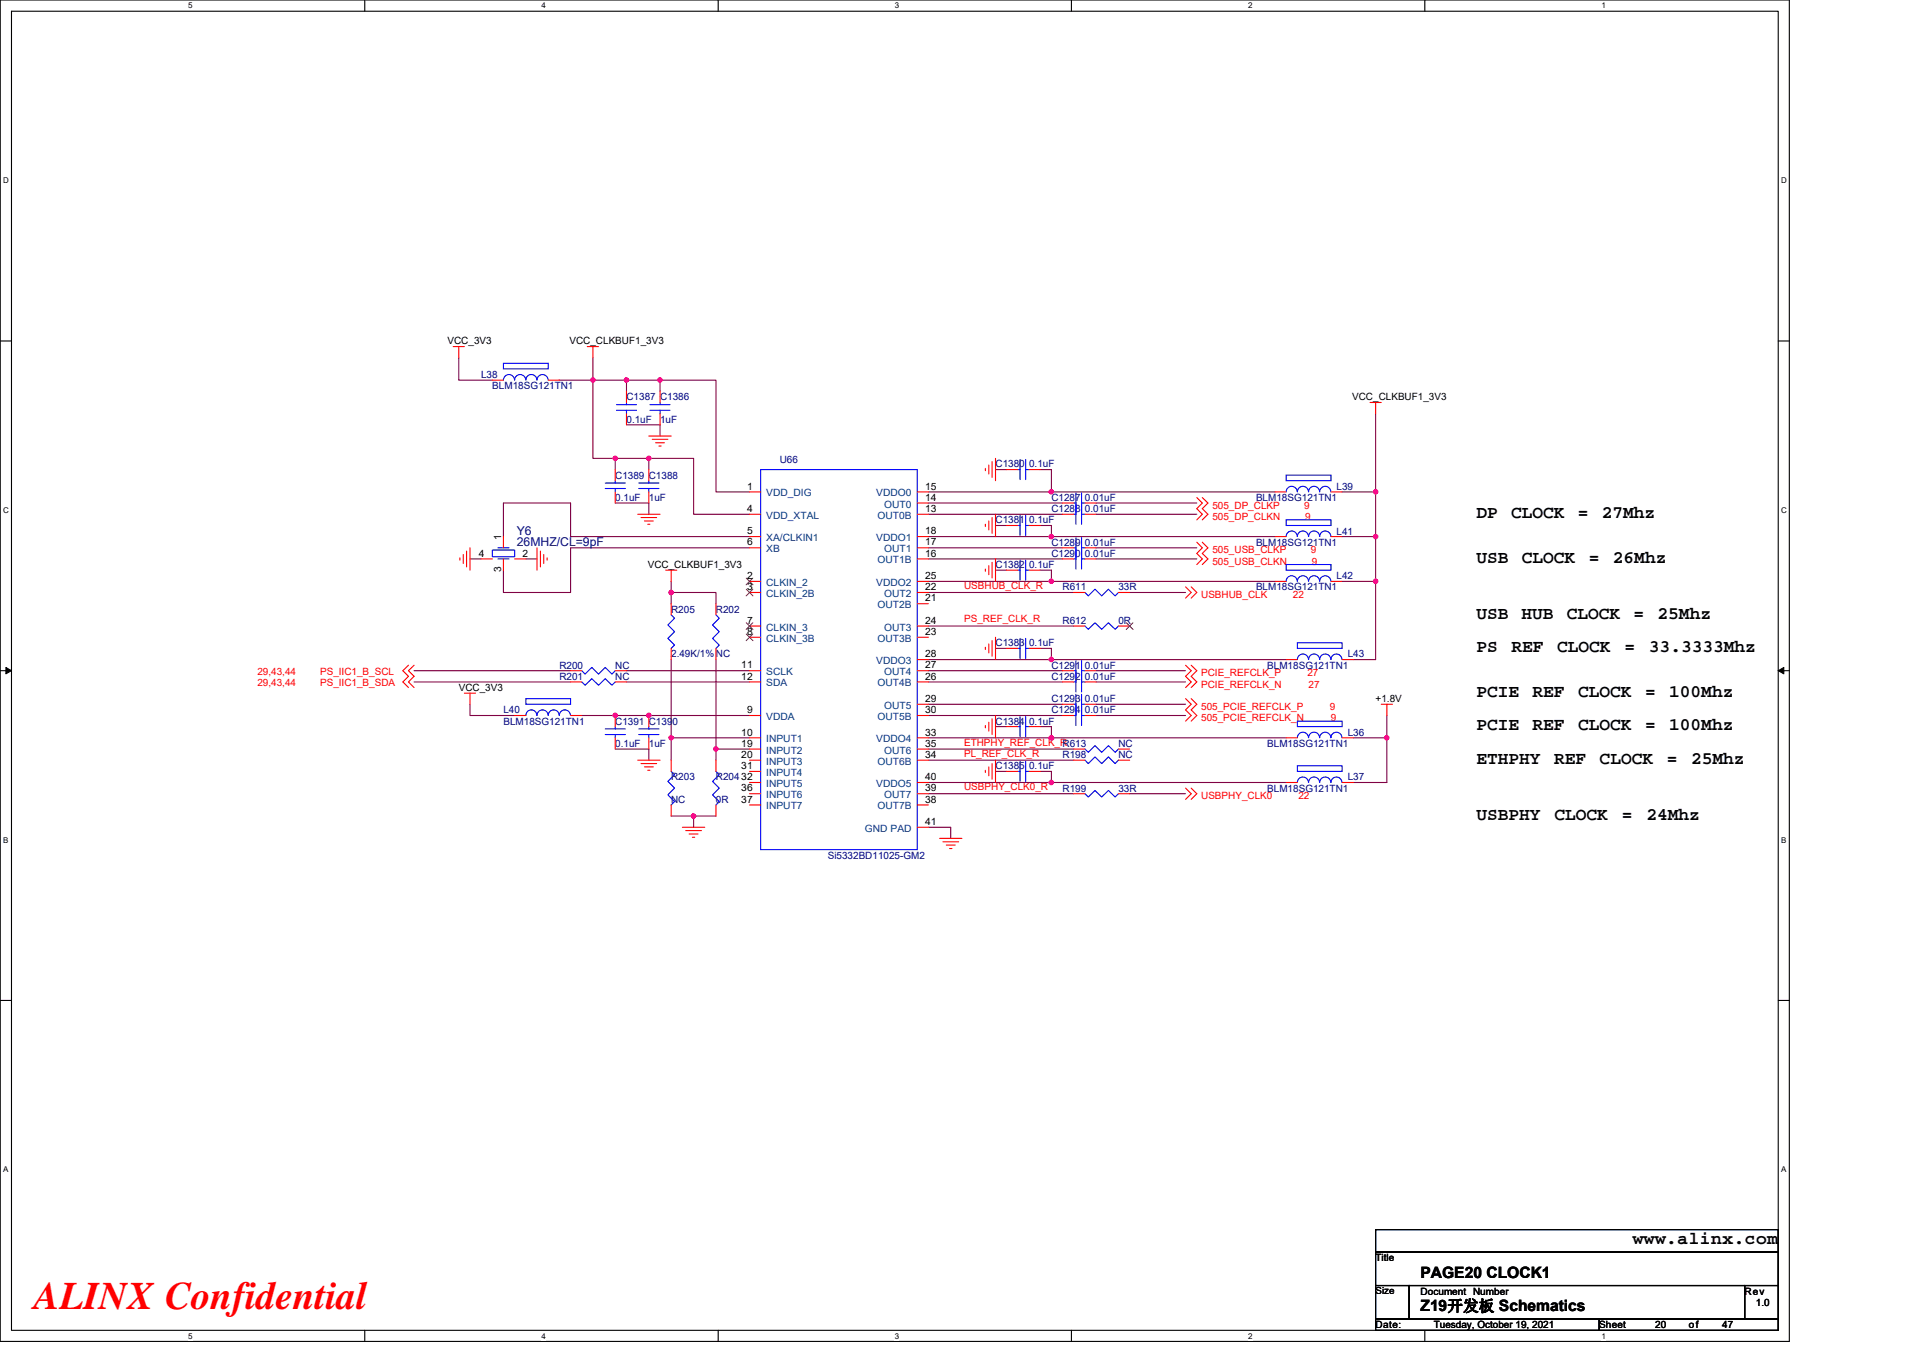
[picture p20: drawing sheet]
<svg xmlns="http://www.w3.org/2000/svg" width="297mm" height="210mm" viewBox="0 0 297 210" stroke-linecap="round" stroke-linejoin="round" font-family="sans-serif">
<defs><g id="words">
<text font-size="6" fill="#f00" x="5.2" y="202.3">ALINX Confidential</text>
<g font-size="2.8">
<text x="228" y="80">DP</text>
<text x="233.4" y="80">CLOCK</text>
<text x="243.7" y="80">=</text>
<text x="247.4" y="80">27Mhz</text>
<text x="228" y="86.9">USB</text>
<text x="235.1" y="86.9">CLOCK</text>
<text x="245.4" y="86.9">=</text>
<text x="249.1" y="86.9">26Mhz</text>
<text x="228" y="95.6">USB</text>
<text x="235" y="95.6">HUB</text>
<text x="242" y="95.6">CLOCK</text>
<text x="252.3" y="95.6">=</text>
<text x="256" y="95.6">25Mhz</text>
<text x="228" y="100.8">PS</text>
<text x="233.5" y="100.8">REF</text>
<text x="240.5" y="100.8">CLOCK</text>
<text x="250.9" y="100.8">=</text>
<text x="254.7" y="100.8">33.3333Mhz</text>
<text x="228" y="107.7">PCIE</text>
<text x="236.7" y="107.7">REF</text>
<text x="243.7" y="107.7">CLOCK</text>
<text x="254.1" y="107.7">=</text>
<text x="257.8" y="107.7">100Mhz</text>
<text x="228" y="112.8">PCIE</text>
<text x="236.7" y="112.8">REF</text>
<text x="243.7" y="112.8">CLOCK</text>
<text x="254.1" y="112.8">=</text>
<text x="257.8" y="112.8">100Mhz</text>
<text x="228" y="118">ETHPHY</text>
<text x="240" y="118">REF</text>
<text x="247.1" y="118">CLOCK</text>
<text x="257.5" y="118">=</text>
<text x="261.2" y="118">25Mhz</text>
<text x="228" y="126.7">USBPHY</text>
<text x="240.1" y="126.7">CLOCK</text>
<text x="250.5" y="126.7">=</text>
<text x="254.3" y="126.7">24Mhz</text>
<text x="252.2" y="192.3">www.alinx.com</text>
</g>
<g font-size="2.4">
<text x="219.4" y="197.4">PAGE20 CLOCK1</text>
<text x="219.4" y="202.6">Z19开发板 Schematics</text>
</g>
<g font-size="1.9" fill="#000080">
<text x="79.8" y="82.7">Y6</text>
<text x="79.8" y="84.4">26MHZ/CL=9pF</text>
</g>
<g font-size="1.5">
<text x="69.1" y="53.2">VCC_3V3</text>
<text x="88" y="53.2">VCC_CLKBUF1_3V3</text>
<text x="208.9" y="61.8">VCC_CLKBUF1_3V3</text>
<text x="115.4" y="75.6">1</text>
<text x="142.9" y="75.6">15</text>
<text x="142.9" y="77.4">14</text>
<text x="77.4" y="83.4" transform="rotate(-90 77.4 83.4)">1</text>
<text x="115.4" y="79.1">4</text>
<text x="115.4" y="82.6">5</text>
<text x="142.9" y="82.6">18</text>
<text x="142.9" y="79.1">13</text>
<text x="74" y="86">4</text>
<text x="77.4" y="88.5" transform="rotate(-90 77.4 88.5)">3</text>
<text x="80.7" y="86">2</text>
<text x="100.1" y="87.8">VCC_CLKBUF1_3V3</text>
<text x="115.4" y="89.5">2</text>
<text x="115.4" y="84.3">6</text>
<text x="142.9" y="89.5">25</text>
<text x="142.9" y="86">16</text>
<text x="142.9" y="84.3">17</text>
<text x="115.4" y="91.2">3</text>
<text x="142.9" y="92.9">21</text>
<text x="142.9" y="91.2">22</text>
<text x="115.4" y="96.4">7</text>
<text x="115.4" y="98.1">8</text>
<text x="142.9" y="101.6">28</text>
<text x="142.9" y="98.1">23</text>
<text x="142.9" y="96.4">24</text>
<text x="70.9" y="106.8">VCC_3V3</text>
<text x="114.5" y="103.3">11</text>
<text x="114.5" y="105">12</text>
<text x="142.9" y="105">26</text>
<text x="142.9" y="103.3">27</text>
<text x="114.5" y="113.6">10</text>
<text x="115.4" y="110.2">9</text>
<text x="142.9" y="113.6">33</text>
<text x="142.9" y="110.2">30</text>
<text x="142.9" y="108.5">29</text>
<text x="212.5" y="108.5">+1.8V</text>
<text x="114.5" y="115.4">19</text>
<text x="114.5" y="117.1">20</text>
<text x="114.5" y="118.8">31</text>
<text x="142.9" y="117.1">34</text>
<text x="142.9" y="115.4">35</text>
<text x="114.5" y="122.3">36</text>
<text x="114.5" y="124">37</text>
<text x="142.9" y="120.5">40</text>
<text x="142.9" y="124">38</text>
<text x="142.9" y="122.3">39</text>
<text x="142.9" y="127.5">41</text>
<text x="212.5" y="194.9">Title</text>
<text x="212.5" y="200">Size</text>
<text x="219.4" y="200">Document Number</text>
<text x="269.5" y="200">Rev</text>
<text x="271.2" y="201.8">1.0</text>
<text x="212.5" y="205.2">Date:</text>
<text x="221.5" y="205.2">Tuesday, October 19, 2021</text>
<text x="247" y="205.2">Sheet</text>
<text x="255.7" y="205.2">20</text>
<text x="260.9" y="205.2">of</text>
<text x="266" y="205.2">47</text>
</g>
<g font-size="1.5" fill="#000080">
<text x="74.3" y="58.4">L38</text>
<text x="76" y="60.1">BLM18SG121TN1</text>
<text x="96.8" y="61.8">C1387 C1386</text>
<text x="96.8" y="65.3">0.1uF</text>
<text x="102" y="65.3">1uF</text>
<text x="120.4" y="71.5">U66</text>
<text x="95" y="74">C1389 C1388</text>
<text x="95" y="77.4">0.1uF</text>
<text x="100.2" y="77.4">1uF</text>
<text x="153.8" y="72.2">C1380 0.1uF</text>
<text x="162.4" y="77.4">C1287 0.01uF</text>
<text x="194" y="77.4">BLM18SG121TN1</text>
<text x="206.5" y="75.7">L39</text>
<text x="153.8" y="80.9">C1381 0.1uF</text>
<text x="162.4" y="79.1">C1288 0.01uF</text>
<text x="206.5" y="82.6">L41</text>
<text x="153.8" y="87.8">C1382 0.1uF</text>
<text x="162.4" y="86">C1290 0.01uF</text>
<text x="162.4" y="84.3">C1289 0.01uF</text>
<text x="194" y="84.3">BLM18SG121TN1</text>
<text x="206.5" y="89.5">L42</text>
<text x="103.7" y="94.7">R205</text>
<text x="110.6" y="94.7">R202</text>
<text x="164.1" y="91.2">R611</text>
<text x="172.8" y="91.2">33R</text>
<text x="194" y="91.2">BLM18SG121TN1</text>
<text x="103.7" y="101.6">2.49K/1% NC</text>
<text x="153.8" y="99.9">C1383 0.1uF</text>
<text x="164.1" y="96.4">R612</text>
<text x="172.8" y="96.4">0R</text>
<text x="208.2" y="101.6">L43</text>
<text x="86.4" y="105">R201</text>
<text x="86.4" y="103.3">R200</text>
<text x="95" y="105">NC</text>
<text x="95" y="103.3">NC</text>
<text x="162.4" y="103.3">C1291 0.01uF</text>
<text x="162.4" y="105">C1292 0.01uF</text>
<text x="195.7" y="103.3">BLM18SG121TN1</text>
<text x="77.8" y="110.2">L40</text>
<text x="77.8" y="112">BLM18SG121TN1</text>
<text x="95" y="112">C1391 C1390</text>
<text x="153.8" y="112">C1384 0.1uF</text>
<text x="162.4" y="110.2">C1294 0.01uF</text>
<text x="162.4" y="108.5">C1293 0.01uF</text>
<text x="208.2" y="113.7">L36</text>
<text x="95" y="115.4">0.1uF</text>
<text x="100.2" y="115.4">1uF</text>
<text x="153.8" y="118.9">C1385 0.1uF</text>
<text x="164.1" y="115.4">R613</text>
<text x="164.1" y="117.1">R198</text>
<text x="172.8" y="115.4">NC</text>
<text x="172.8" y="117.1">NC</text>
<text x="195.7" y="115.4">BLM18SG121TN1</text>
<text x="103.7" y="120.6">R203</text>
<text x="103.7" y="124">NC</text>
<text x="110.6" y="120.6">R20432</text>
<text x="110.6" y="124">0R</text>
<text x="164.1" y="122.3">R199</text>
<text x="172.8" y="122.3">33R</text>
<text x="195.7" y="122.3">BLM18SG121TN1</text>
<text x="208.2" y="120.6">L37</text>
<text x="127.9" y="132.7">Si5332BD11025-GM2</text>
</g>
<g font-size="1.5" fill="#004080">
<text x="118.4" y="76.7">VDD_DIG</text>
<text x="135.4" y="76.7">VDDO0</text>
<text x="118.4" y="80.2">VDD_XTAL</text>
<text x="118.4" y="83.6">XA/CLKIN1</text>
<text x="135.4" y="83.6">VDDO1</text>
<text x="135.5" y="80.2">OUT0B</text>
<text x="136.6" y="78.4">OUT0</text>
<text x="118.4" y="85.3">XB</text>
<text x="135.5" y="87.1">OUT1B</text>
<text x="136.6" y="85.3">OUT1</text>
<text x="118.4" y="90.5">CLKIN_2</text>
<text x="118.4" y="92.2">CLKIN_2B</text>
<text x="135.4" y="90.5">VDDO2</text>
<text x="135.5" y="94">OUT2B</text>
<text x="136.6" y="92.2">OUT2</text>
<text x="118.4" y="97.4">CLKIN_3</text>
<text x="118.4" y="99.2">CLKIN_3B</text>
<text x="135.5" y="99.2">OUT3B</text>
<text x="136.6" y="97.4">OUT3</text>
<text x="118.4" y="104.3">SCLK</text>
<text x="118.4" y="106.1">SDA</text>
<text x="135.4" y="102.6">VDDO3</text>
<text x="135.5" y="106.1">OUT4B</text>
<text x="136.6" y="104.3">OUT4</text>
<text x="118.4" y="111.3">VDDA</text>
<text x="135.5" y="111.3">OUT5B</text>
<text x="136.6" y="109.5">OUT5</text>
<text x="118.4" y="114.7">INPUT1</text>
<text x="118.4" y="116.4">INPUT2</text>
<text x="118.4" y="118.2">INPUT3</text>
<text x="118.4" y="119.9">INPUT4</text>
<text x="135.4" y="114.7">VDDO4</text>
<text x="135.5" y="118.2">OUT6B</text>
<text x="136.6" y="116.4">OUT6</text>
<text x="118.4" y="121.6">INPUT5</text>
<text x="118.4" y="123.3">INPUT6</text>
<text x="118.4" y="125.1">INPUT7</text>
<text x="135.4" y="121.6">VDDO5</text>
<text x="135.5" y="125.1">OUT7B</text>
<text x="136.6" y="123.3">OUT7</text>
<text x="133.6" y="128.5">GND PAD</text>
</g>
<g font-size="1.5" fill="#f00">
<text x="187.3" y="78.6">505_DP_CLKP</text>
<text x="187.3" y="80.3">505_DP_CLKN</text>
<text x="201.4" y="78.6">9</text>
<text x="201.6" y="80.3">9</text>
<text x="187.3" y="85.5">505_USB_CLKP</text>
<text x="187.3" y="87.2">505_USB_CLKN</text>
<text x="202.5" y="85.5">9</text>
<text x="202.6" y="87.2">9</text>
<text x="148.9" y="91">USBHUB_CLK_R</text>
<text x="185.5" y="92.4">USBHUB_CLK</text>
<text x="199.7" y="92.4">22</text>
<text x="148.9" y="96.2">PS_REF_CLK_R</text>
<text x="39.8" y="104.4">29,43,44</text>
<text x="39.8" y="106.1">29,43,44</text>
<text x="49.4" y="104.4">PS_IIC1_B_SCL</text>
<text x="49.4" y="106.1">PS_IIC1_B_SDA</text>
<text x="185.5" y="104.5">PCIE_REFCLK_P</text>
<text x="185.5" y="106.3">PCIE_REFCLK_N</text>
<text x="201.9" y="104.5">27</text>
<text x="202.1" y="106.3">27</text>
<text x="185.5" y="109.7">505_PCIE_REFCLK_P</text>
<text x="185.5" y="111.4">505_PCIE_REFCLK_N</text>
<text x="205.4" y="109.7">9</text>
<text x="205.6" y="111.4">9</text>
<text x="148.9" y="115.2">ETHPHY_REF_CLK_R</text>
<text x="148.9" y="116.9">PL_REF_CLK_R</text>
<text x="148.9" y="122.1">USBPHY_CLK0_R</text>
<text x="185.5" y="123.5">USBPHY_CLK0</text>
<text x="200.6" y="123.5">22</text>
</g>
<g font-size="1.2">
<text x="29.1" y="1.3">5</text>
<text x="83.6" y="1.3">4</text>
<text x="138.2" y="1.3">3</text>
<text x="192.8" y="1.3">2</text>
<text x="247.4" y="1.3">1</text>
<text x=".5" y="28.3">D</text>
<text x="275.1" y="28.3">D</text>
<text x=".5" y="79.2">C</text>
<text x="275.1" y="79.2">C</text>
<text x=".5" y="130.2">B</text>
<text x="275.1" y="130.2">B</text>
<text x=".5" y="181.1">A</text>
<text x="275.1" y="181.1">A</text>
<text x="29.1" y="206.8">5</text>
<text x="83.6" y="206.8">4</text>
<text x="138.2" y="206.8">3</text>
<text x="192.8" y="206.8">2</text>
<text x="247.4" y="206.8">1</text>
</g>
</g></defs>
<path d="M0 0h276.4v207.3h-276.4zM1.8 1.7h272.9v203.8h-272.9z" fill="none" stroke="#000" stroke-width=".17"/>
<g fill="#fff">
<path d="M29.1 .2h.6v1.4h-.6z"/>
<path d="M29.1 205.7h.6v1.4h-.6z"/>
</g>
<path d="M56.3 0v1.7M56.3 205.5v1.8" fill="none" stroke="#000" stroke-width=".17"/>
<g fill="#fff">
<path d="M83.6 .2h.7v1.4h-.7z"/>
<path d="M83.6 205.7h.7v1.4h-.7z"/>
</g>
<path d="M110.9 0v1.7M110.9 205.5v1.8" fill="none" stroke="#000" stroke-width=".17"/>
<g fill="#fff">
<path d="M138.2 .2h.7v1.4h-.7z"/>
<path d="M138.2 205.7h.7v1.4h-.7z"/>
</g>
<path d="M165.5 0v1.7M165.5 205.5v1.8" fill="none" stroke="#000" stroke-width=".17"/>
<g fill="#fff">
<path d="M192.8 .2h.6v1.4h-.6z"/>
<path d="M192.8 205.7h.6v1.4h-.6z"/>
</g>
<path d="M220.1 0v1.7M220.1 205.5v1.8" fill="none" stroke="#000" stroke-width=".17"/>
<g fill="#fff">
<path d="M247.4 .2h.6v1.4h-.6z"/>
<path d="M247.4 205.7h.6v1.4h-.6z"/>
<path d="M.5 27.2h.8v1.4h-.8z"/>
<path d="M275.1 27.2h.9v1.4h-.9z"/>
<path d="M.5 78.1h.8v1.4h-.8z"/>
<path d="M275.1 78.1h.9v1.4h-.9z"/>
</g>
<path d="M0 52.7h1.8M274.7 52.7h1.7" fill="none" stroke="#000" stroke-width=".17"/>
<g fill="#fff">
<path d="M.5 129.1h.8v1.4h-.8z"/>
<path d="M275.1 129.1h.8v1.4h-.8z"/>
</g>
<path d="M0 103.6h1.8M274.7 103.6h1.7" fill="none" stroke="#000" stroke-width=".17"/>
<path d="M.9 103.1l.9 .5-.9 .5zM274.7 103.6l.8-.5v1z" fill="#000" stroke="#000" stroke-width=".15"/>
<g fill="#fff">
<path d="M.5 180h.8v1.4h-.8z"/>
<path d="M275.1 180h.8v1.4h-.8z"/>
</g>
<path d="M0 154.6h1.8M274.7 154.6h1.7M212.5 190h62.2v3.5h-62.2zM212.5 193.5h62.2v5.1h-62.2zM212.5 198.6h5.2v5.2h-5.2zM217.7 198.6h51.8v5.2h-51.8zM269.5 198.6h5.2v5.2h-5.2zM212.5 203.8h34.5v1.7h-34.5zM247 203.8h27.7v1.7h-27.7z" fill="none" stroke="#000" stroke-width=".17"/>
<g fill="none" stroke="#800040" stroke-width=".17">
<path d="M70.9 55.3v3.4h5.1M86.4 58.7h5.2v12.1h3.4M91.6 55.3v3.4h5.2M96.8 58.7v1.8M96.8 58.7h5.2v1.8M102 58.7h8.6v17.3h5.2M95 70.8v1.8M95 77.7h5.2v1.8M95 70.8h5.2v1.8M96.8 65.6h5.2v1.8M100.2 70.8h6.9v8.7h8.7M143.4 77.7h20.7"/>
<path d="M143.4 79.5h20.7M143.4 76h19M153.8 72.6h1.7M160.7 72.6h1.7v3.4M162.4 76h34.6M169.3 77.7h15.6M169.3 79.5h15.6M207.3 76h5.2M212.5 63.9v12.1M212.5 76v6.9M72.6 86.4h1.7M77.8 82.9v-5.2h10.3v5.2h27.7"/>
<path d="M81.2 86.4h1.7M103.7 91.5h6.9v1.8M103.7 89.8v1.7M103.7 91.5v1.8M115.8 84.6h-27.7v6.9h-10.3v-3.4M143.4 96.7h22.5M143.4 82.9h19M143.4 89.8h19M143.4 91.5h22.5M143.4 84.6h20.7M143.4 86.4h20.7M153.8 81.2h1.7"/>
<path d="M153.8 88.1h1.7M160.7 81.2h1.7v1.7M160.7 88.1h1.7v1.7M162.4 89.8h34.6M162.4 82.9h34.6M169.3 86.4h15.6M169.3 84.6h15.6M174.5 91.5h8.6M207.3 82.9h5.2M207.3 89.8h5.2M212.5 82.9v6.9M212.5 89.8v12.1h-3.5"/>
<path d="M64 103.6h24.1M64 105.4h24.1M72.6 108.8v1.8h6.9M95 115.7h5.2v1.8M96.8 103.6h19M96.8 105.4h19M103.7 114v3.5M103.7 101.9v12.1M103.7 114h12.1M110.6 115.7v1.8M110.6 101.9v13.8M110.6 115.7h5.2"/>
<path d="M115.8 110.6h-25.9M143.4 115.7h22.5M143.4 117.5h22.5M143.4 114h19M143.4 103.6h20.7M143.4 105.4h20.7M143.4 108.8h20.7M143.4 110.6h20.7M143.4 101.9h19M153.8 112.3h1.7M153.8 119.2h1.7M153.8 100.2h1.7"/>
<path d="M160.7 112.3h1.7v1.7M160.7 119.2h1.7v1.7M160.7 100.2h1.7v1.7M162.4 114h36.3M162.4 101.9h36.3M169.3 103.6h13.8M169.3 105.4h13.8M169.3 108.8h13.8M169.3 110.6h13.8M209 114h5.2M214.2 110.6v3.4M214.2 114v6.9h-5.2"/>
<path d="M103.7 126.1h3.4M107.1 126.1h3.5M107.1 126.1v1.7M143.4 122.6h22.5M143.4 127.8h3.5v1.7M143.4 120.9h19M162.4 120.9h36.3M174.5 122.6h8.6"/>
</g>
<g fill="#f0f" stroke="#f0f" stroke-width=".17">
<circle cx="214.2" cy="114" r=".33"/>
<circle cx="162.4" cy="114" r=".33"/>
<circle cx="107.1" cy="126.1" r=".34"/>
<circle cx="162.4" cy="120.9" r=".34"/>
<circle cx="103.7" cy="91.5" r=".34"/>
<circle cx="101.9" cy="58.7" r=".34"/>
<circle cx="96.8" cy="58.7" r=".34"/>
<circle cx="100.2" cy="70.8" r=".33"/>
<circle cx="95" cy="70.8" r=".33"/>
<circle cx="212.5" cy="76" r=".34"/>
<circle cx="162.4" cy="76" r=".34"/>
<circle cx="95" cy="110.5" r=".34"/>
<circle cx="100.2" cy="110.5" r=".34"/>
<circle cx="212.5" cy="82.9" r=".34"/>
<circle cx="103.7" cy="114" r=".33"/>
<circle cx="212.5" cy="89.8" r=".34"/>
<circle cx="162.4" cy="89.8" r=".34"/>
<circle cx="162.4" cy="82.9" r=".34"/>
<circle cx="162.4" cy="101.9" r=".34"/>
<circle cx="91.6" cy="58.7" r=".34"/>
<circle cx="110.6" cy="115.7" r=".34"/>
</g>
<g fill="none" stroke="#f00" stroke-width=".17">
<path d="M70 53.6h1.7M70.9 53.6v1.7M76 58.7h1.8M84.7 58.7h1.7M90.7 53.6h1.8M91.6 53.6v1.7M95 72.6v1.7M95 76v1.7M96.8 60.5v1.7M96.8 63.9v1.7M98.5 79.5h3.5M99 80h2.4"/>
<path d="M100.2 67.4h3.5M100.2 72.6v1.7M100.2 76v1.7M100.8 67.9h2.4M101.3 68.4h1.3M101.8 68.9h.3M102 60.5v1.7M102 63.9v1.7M115.8 76h1.7M115.8 79.5h1.7M141.7 79.5h1.7M141.7 77.7h1.7"/>
<path d="M141.7 76h1.7M152.2 72.4v.3M152.7 71.9v1.3M153.2 71.3v2.5M153.2 80v2.4M153.8 70.8v3.5M153.8 79.5v3.4M155.5 72.6h1.7M159 72.6h1.7M164.1 79.5h1.8M164.1 77.7h1.8M167.6 79.5h1.7"/>
<path d="M167.6 77.7h1.7M184.9 76.9l.8 .8-.8 .9 .8 .9-.8 .8M185.7 76.9l.9 .8-.9 .9 .9 .9-.9 .8M197 76h1.7M205.6 76h1.7M211.6 62.2h1.8M212.5 62.2v1.7M71 86.2v.4M71.6 85.7v1.4M72.1 85.2v2.4M72.6 84.6v3.5M74.3 86.4h1.7"/>
<path d="M77.8 82.9v1.7M77.8 86.4v1.7M79.5 86.4h1.7M82.9 84.6v3.5M83.5 85.2v2.4M84 85.7v1.4M84.5 86.2v.4M99.5 80.5h1.4M100.1 81h.3M102.8 88.1h1.7M103.7 88.1v1.7M103.7 93.3v1.7"/>
<path d="M110.6 93.3v1.7M115.8 89.8h1.7M115.8 91.5h1.7M115.8 82.9h1.7M115.8 84.6h1.7M115.8 96.7h1.7M115.8 98.5h1.7M141.7 86.4h1.7M141.7 84.6h1.7M141.7 82.9h1.7M141.7 93.3h1.7M141.7 91.5h1.7"/>
<path d="M141.7 98.5h1.7M141.7 96.7h1.7M141.7 89.8h1.7M152.2 81v.4M152.2 87.9v.4M152.7 80.5v1.4M152.7 87.4v1.4M152.7 99.5v1.4M153.2 86.9v2.4M153.2 99v2.4M153.8 86.4v3.4M153.8 98.5v3.4"/>
<path d="M155.5 81.2h1.7M155.5 88.1h1.7M159 81.2h1.7M159 88.1h1.7M164.1 86.4h1.8M164.1 84.6h1.8M165.9 91.5h1.7M165.9 96.7h1.7M167.6 86.4h1.7M167.6 84.6h1.7M172.8 96.7h1.7M172.8 91.5h1.7"/>
<path d="M183.1 90.7l.9 .8-.9 .9M184 90.7l.9 .8-.9 .9M184.9 83.8l.8 .8-.8 .9 .8 .9-.8 .8M185.7 83.8l.9 .8-.9 .9 .9 .9-.9 .8M197 82.9h1.7M197 89.8h1.7M205.6 82.9h1.7M205.6 89.8h1.7M63.1 102.8l-.9 .8 .9 .9-.9 .9 .9 .8M64 102.8l-.9 .8 .9 .9-.9 .9 .9 .8M71.7 107.1h1.7M72.6 107.1v1.7"/>
<path d="M79.5 110.6h1.7M88.1 105.4h1.8M88.1 103.6h1.8M88.1 110.6h1.8M95 110.6v1.7M95 114v1.7M95 105.4h1.8M95 103.6h1.8M98.5 117.5h3.5M99 118h2.4M99.5 118.5h1.4M100.1 119h.3"/>
<path d="M100.2 110.6v1.7M100.2 114v1.7M103.7 100.2v1.7M103.7 117.5v1.7M110.6 100.2v1.7M110.6 117.5v1.7M115.8 110.6h1.7M115.8 114h1.7M115.8 103.6h1.7M115.8 105.4h1.7M115.8 115.7h1.7M115.8 117.5h1.7"/>
<path d="M115.8 119.2h1.7M141.7 105.4h1.7M141.7 103.6h1.7M141.7 101.9h1.7M141.7 108.8h1.7M141.7 110.6h1.7M141.7 114h1.7M141.7 117.5h1.7M141.7 115.7h1.7M152.2 100v.4M152.2 112.1v.4M152.2 119v.4"/>
<path d="M152.7 111.6v1.4M152.7 118.5v1.4M153.2 111.1v2.4M153.2 118v2.4M153.8 110.6v3.4M153.8 117.5v3.4M155.5 119.2h1.7M155.5 112.3h1.7M155.5 100.2h1.7M159 119.2h1.7M159 112.3h1.7M159 100.2h1.7"/>
<path d="M164.1 103.6h1.8M164.1 110.6h1.8M164.1 108.8h1.8M164.1 105.4h1.8M165.9 115.7h1.7M165.9 117.5h1.7M167.6 103.6h1.7M167.6 110.6h1.7M167.6 108.8h1.7M167.6 105.4h1.7M172.8 115.7h1.7M172.8 117.5h1.7"/>
<path d="M183.1 102.8l.9 .8-.9 .9 .9 .9-.9 .8M183.1 107.9l.9 .9-.9 .9 .9 .9-.9 .8M184 102.8l.9 .8-.9 .9 .9 .9-.9 .8M184 107.9l.9 .9-.9 .9 .9 .9-.9 .8M198.7 101.9h1.7M198.7 114h1.7M207.3 101.9h1.7M207.3 114h1.7M213.4 108.8h1.7M214.2 108.8v1.8M103.7 124.4v1.7M105.4 127.8h3.5"/>
<path d="M105.9 128.3h2.4M106.4 128.9h1.4M107 129.4h.3M110.6 124.4v1.7M115.8 120.9h1.7M115.8 122.6h1.7M115.8 124.4h1.7M141.7 124.4h1.7M141.7 122.6h1.7M141.7 120.9h1.7M141.7 127.8h1.7M145.1 129.5h3.5"/>
<path d="M145.6 130.1h2.5M146.2 130.6h1.3M146.7 131.1h.3M165.9 122.6h1.7M172.8 122.6h1.7M183.1 121.8l.9 .8-.9 .9M184 121.8l.9 .8-.9 .9M198.7 120.9h1.7M207.3 120.9h1.7"/>
</g>
<g fill="none" stroke="#00f" stroke-width=".17">
<path d="M77.8 56.1h6.9v.9h-6.9zM79.5 58.7a.86 .86 0 0 0-.9-.8 .86 .86 0 0 0-.8 .8M81.2 58.7a.86 .86 0 0 0-.8-.8 .86 .86 0 0 0-.9 .8M82.9 58.7a.85 .85 0 0 0-.8-.8 .85 .85 0 0 0-.9 .8M84.7 58.7a.86 .86 0 0 0-.9-.8 .86 .86 0 0 0-.9 .8M93.5 75.5h3.1M93.5 74.6h3.1M95 74.3v.3M95 75.5v.5M95.2 63.4h3.1M95.2 62.5h3.1M96.8 62.2v.3"/>
<path d="M96.8 63.4v.5M98.7 75.5h3.1M98.7 74.6h3.1M100.2 74.3v.3M100.2 75.5v.5M100.4 63.4h3.1M100.4 62.5h3.1M102 62.2v.3M102 63.4v.5M117.5 72.6h24.2v58.7h-24.2zM157.2 72.6h.4M157.6 79.6v3.1"/>
<path d="M157.6 71v3.1M158.4 79.6v3.1M158.4 71v3.1M158.4 72.6h.6M165.9 79.5h.3M165.9 77.7h.3M166.2 77.9v3.1M166.2 76.2v3.1M167.1 77.9v3.1M167.1 79.5h.5M167.1 76.2v3.1M167.1 77.7h.5"/>
<path d="M198.7 73.4h6.9v.9h-6.9zM198.7 76a.86 .86 0 0 1 .8-.9 .86 .86 0 0 1 .9 .9M200.4 76a.87 .87 0 0 1 .9-.9 .87 .87 0 0 1 .8 .9 .85 .85 0 0 1 .9-.9 .85 .85 0 0 1 .8 .9M203.9 76a.86 .86 0 0 1 .8-.9 .86 .86 0 0 1 .9 .9M76 85h3.5v1h-3.5zM76.9 84.6h1.7M76.9 86.4h1.7M77.8 86.4h.1M77.8 84.6h.1M103.7 95l.5 .5-1 1.1 1 1-1 1 1 1.1-.5 .5M110.6 95l.5 .5-1 1.1 1 1-1 1 1 1.1-.5 .5M157.2 81.2h.4"/>
<path d="M157.2 88.1h.4M157.6 86.6v3M157.6 98.6v3.1M158.4 81.2h.6M158.4 86.6v3M158.4 88.1h.6M158.4 98.6v3.1M165.9 86.4h.3M165.9 84.6h.3M166.2 84.8v3.1M166.2 83.1v3.1M167.1 84.8v3.1"/>
<path d="M167.1 86.4h.5M167.1 83.1v3.1M167.1 84.6h.5M167.6 96.7l.5 .5 1-1 1.1 1 1-1 1.1 1 .5-.5M167.6 91.5l.5 .6 1-1.1 1.1 1.1 1-1.1 1.1 1.1 .5-.6M198.7 80.3h6.9v.9h-6.9zM198.7 87.2h6.9v.9h-6.9zM198.7 82.9a.86 .86 0 0 1 .8-.9 .86 .86 0 0 1 .9 .9M198.7 89.8a.86 .86 0 0 1 .8-.8 .86 .86 0 0 1 .9 .8M200.4 99.3h6.9v.9h-6.9zM200.4 82.9a.87 .87 0 0 1 .9-.9 .87 .87 0 0 1 .8 .9 .85 .85 0 0 1 .9-.9 .85 .85 0 0 1 .8 .9M200.4 89.8a.87 .87 0 0 1 .9-.8 .87 .87 0 0 1 .8 .8 .85 .85 0 0 1 .9-.8 .85 .85 0 0 1 .8 .8"/>
<path d="M203.9 82.9a.86 .86 0 0 1 .8-.9 .86 .86 0 0 1 .9 .9M203.9 89.8a.86 .86 0 0 1 .8-.8 .86 .86 0 0 1 .9 .8M81.2 107.9h6.9v.9h-6.9zM82.9 110.5a.85 .85 0 0 0-.8-.8 .85 .85 0 0 0-.9 .8M84.7 110.5a.86 .86 0 0 0-.9-.8 .86 .86 0 0 0-.9 .8M88.1 110.5a.87 .87 0 0 0-.9-.8 .87 .87 0 0 0-.8 .8 .85 .85 0 0 0-.9-.8 .85 .85 0 0 0-.8 .8M89.9 105.4l.5 .5 1-1 1.1 1 1-1 1 1 .5-.5M89.9 103.6l.5 .6 1-1.1 1.1 1.1 1-1.1 1 1.1 .5-.6M93.5 113.5h3.1M93.5 112.6h3.1M95 112.3v.3M95 113.5v.5"/>
<path d="M98.7 113.5h3.1M98.7 112.6h3.1M100.2 112.3v.3M100.2 113.5v.5M103.7 119.2l.5 .5-1 1 1 1.1-1 1 1 1-.5 .6M110.6 119.2l.5 .5-1 1 1 1.1-1 1 1 1-.5 .6M157.2 119.2h.4M157.2 112.3h.4M157.2 100.2h.4M157.6 117.6v3.1M157.6 110.7v3.1M158.4 117.6v3.1"/>
<path d="M158.4 119.2h.6M158.4 110.7v3.1M158.4 112.3h.6M158.4 100.2h.6M165.9 103.6h.3M165.9 110.6h.3M165.9 108.8h.3M165.9 105.4h.3M166.2 102.1v3.1M166.2 109v3.1M166.2 107.3v3.1M166.2 103.8v3.1"/>
<path d="M167.1 102.1v3.1M167.1 103.6h.5M167.1 109v3.1M167.1 110.6h.5M167.1 107.3v3.1M167.1 108.8h.5M167.1 103.8v3.1M167.1 105.4h.5M167.6 115.7l.5 .5 1-1 1.1 1 1-1 1.1 1 .5-.5M167.6 117.5l.5 .5 1-1.1 1.1 1.1 1-1.1 1.1 1.1 .5-.5M200.4 111.4h6.9v.9h-6.9zM200.4 118.3h6.9v.9h-6.9z"/>
<path d="M200.4 101.9a.87 .87 0 0 1 .9-.9 .87 .87 0 0 1 .8 .9 .85 .85 0 0 1 .9-.9 .85 .85 0 0 1 .8 .9M200.4 114a.87 .87 0 0 1 .9-.9 .87 .87 0 0 1 .8 .9 .85 .85 0 0 1 .9-.9 .85 .85 0 0 1 .8 .9M203.9 101.9a.86 .86 0 0 1 .8-.9 .86 .86 0 0 1 .9 .9M203.9 114a.86 .86 0 0 1 .8-.9 .86 .86 0 0 1 .9 .9M205.6 101.9a.85 .85 0 0 1 .8-.9 .85 .85 0 0 1 .9 .9M205.6 114a.85 .85 0 0 1 .8-.9 .85 .85 0 0 1 .9 .9M167.6 122.6l.5 .5 1-1 1.1 1 1-1 1.1 1 .5-.5M200.4 120.9a.87 .87 0 0 1 .9-.8 .87 .87 0 0 1 .8 .8 .85 .85 0 0 1 .9-.8 .85 .85 0 0 1 .8 .8M203.9 120.9a.86 .86 0 0 1 .8-.8 .86 .86 0 0 1 .9 .8M205.6 120.9a.85 .85 0 0 1 .8-.8 .85 .85 0 0 1 .9 .8"/>
</g>
<path d="M115.3 89.3l1 1.1M115.3 91l1 1.1M115.3 96.2l1 1.1M115.3 98l1 1M116.3 89.3l-1.1 1.1M116.3 91l-1.1 1.1M116.3 96.2l-1.1 1.1M116.3 98l-1.1 1M174 96.2l1 1.1M175 96.2l-1 1.1" fill="none" stroke="#804000" stroke-width=".15"/>
<use href="#words"/>
</svg>
